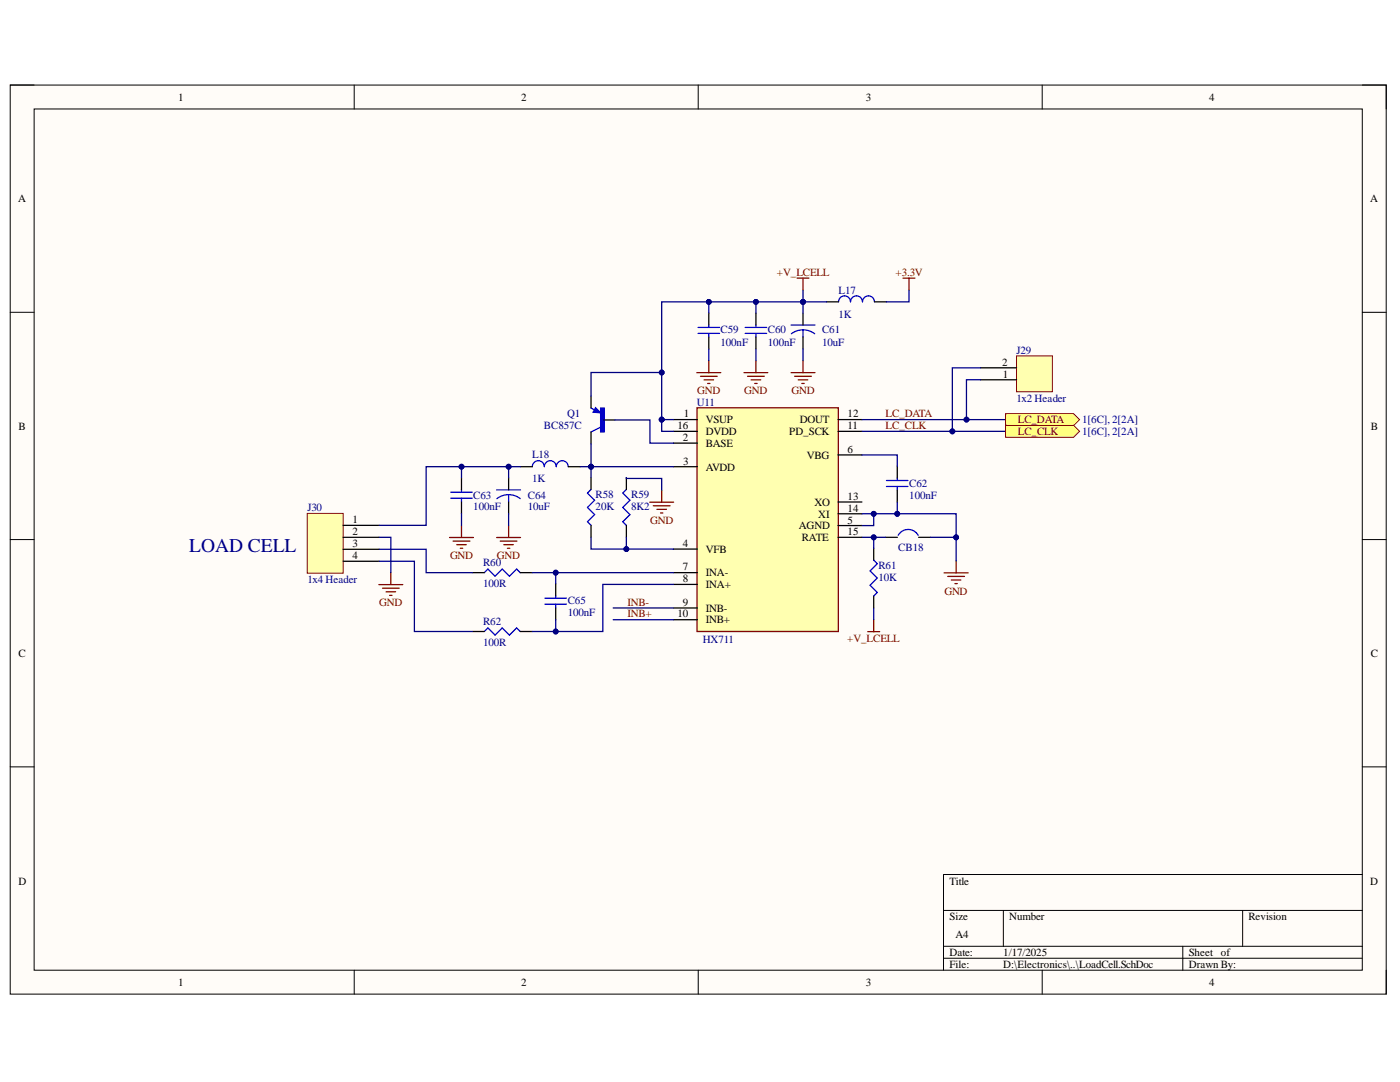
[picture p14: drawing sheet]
<svg xmlns="http://www.w3.org/2000/svg" width="279mm" height="216mm" viewBox="0 0 279 216" stroke-linecap="round" stroke-linejoin="round" font-family="sans-serif">
<defs><g id="words">
<text font-size="3.9" fill="#000080" x="37.8" y="110.2">LOAD CELL</text>
<g font-size="2.2">
<text x="35.6" y="20.1">1</text>
<text x="104" y="20.1">2</text>
<text x="172.8" y="20.1">3</text>
<text x="241.3" y="20.1">4</text>
<text x="3.6" y="40.4">A</text>
<text x="273.5" y="40.4">A</text>
<text x="200" y="73">2</text>
<text x="200.1" y="75.3">1</text>
<text x="136.4" y="83.3">1</text>
<text x="169.1" y="83.3">12</text>
<text x="3.7" y="85.7">B</text>
<text x="135.2" y="85.6">16</text>
<text x="136.3" y="88">2</text>
<text x="140.8" y="84.4">VSUP</text>
<text x="140.8" y="86.8">DVDD</text>
<text x="140.8" y="89.2">BASE</text>
<text x="157.5" y="86.8">PD_SCK</text>
<text x="159.6" y="84.4">DOUT</text>
<text x="169.1" y="85.6">11</text>
<text x="273.6" y="85.7">B</text>
<text x="136.4" y="92.7">3</text>
<text x="140.8" y="93.9">AVDD</text>
<text x="161" y="91.5">VBG</text>
<text x="169.1" y="90.4">6</text>
<text x="162.5" y="100.9">XO</text>
<text x="169.1" y="99.7">13</text>
<text x="70.4" y="104.4">1</text>
<text x="70.4" y="106.8">2</text>
<text x="159.4" y="105.6">AGND</text>
<text x="163.3" y="103.3">XI</text>
<text x="169.1" y="102.1">14</text>
<text x="169.1" y="106.8">15</text>
<text x="169.1" y="104.5">5</text>
<text x="70.4" y="109.2">3</text>
<text x="70.4" y="111.6">4</text>
<text x="136.3" y="109.1">4</text>
<text x="136.3" y="113.8">7</text>
<text x="140.8" y="110.3">VFB</text>
<text x="160" y="108">RATE</text>
<text x="136.3" y="116.2">8</text>
<text x="140.8" y="115">INA-</text>
<text x="140.8" y="117.4">INA+</text>
<text x="135.2" y="123.2">10</text>
<text x="136.3" y="120.8">9</text>
<text x="140.8" y="122.1">INB-</text>
<text x="140.8" y="124.4">INB+</text>
<text x="3.7" y="131.1">C</text>
<text x="273.6" y="131.1">C</text>
<text x="3.7" y="176.5">D</text>
<text x="189.5" y="176.5">Title</text>
<text x="273.5" y="176.5">D</text>
<text x="189.5" y="183.6">Size</text>
<text x="201.4" y="183.6">Number</text>
<text x="249.1" y="183.6">Revision</text>
<text x="189.5" y="190.8">Date:</text>
<text x="190.7" y="187.2">A4</text>
<text x="200.2" y="190.8">1/17/2025</text>
<text x="237.2" y="190.8">Sheet of</text>
<text x="35.6" y="196.8">1</text>
<text x="104" y="196.8">2</text>
<text x="172.8" y="196.8">3</text>
<text x="189.5" y="193.1">File:</text>
<text x="200.2" y="193.1">D:\Electronics\..\LoadCell.SchDoc</text>
<text x="237.2" y="193.1">Drawn By:</text>
<text x="241.3" y="196.8">4</text>
</g>
<g font-size="2.2" fill="#800000">
<text x="155" y="55.1">+V_LCELL</text>
<text x="178.7" y="55.1">+3.3V</text>
<text x="139.1" y="78.7">GND</text>
<text x="148.5" y="78.7">GND</text>
<text x="158" y="78.7">GND</text>
<text x="176.7" y="83.3">LC_DATA</text>
<text x="176.7" y="85.6">LC_CLK</text>
<text x="203.1" y="84.4">LC_DATA</text>
<text x="203.1" y="86.8">LC_CLK</text>
<text x="129.8" y="104.5">GND</text>
<text x="89.8" y="111.6">GND</text>
<text x="99.2" y="111.6">GND</text>
<text x="188.5" y="118.6">GND</text>
<text x="75.7" y="121">GND</text>
<text x="125.2" y="120.8">INB-</text>
<text x="125.2" y="123.2">INB+</text>
<text x="169.1" y="128">+V_LCELL</text>
</g>
<g font-size="2.2" fill="#000080">
<text x="167.4" y="58.6">L17</text>
<text x="167.4" y="63.4">1K</text>
<text x="143.8" y="69">100nF</text>
<text x="143.8" y="66.5">C59</text>
<text x="153.3" y="69">100nF</text>
<text x="153.3" y="66.5">C60</text>
<text x="164.1" y="69">10uF</text>
<text x="164.1" y="66.5">C61</text>
<text x="202.8" y="70.6">J29</text>
<text x="113.2" y="83.3">Q1</text>
<text x="139.1" y="81">U11</text>
<text x="202.8" y="80.1">1x2 Header</text>
<text x="108.6" y="85.6">BC857C</text>
<text x="215.9" y="84.4">1[6C], 2[2A]</text>
<text x="215.9" y="86.8">1[6C], 2[2A]</text>
<text x="106.2" y="91.5">L18</text>
<text x="94.5" y="101.8">100nF</text>
<text x="94.5" y="99.5">C63</text>
<text x="105.4" y="101.8">10uF</text>
<text x="105.4" y="99.5">C64</text>
<text x="106.2" y="96.3">1K</text>
<text x="118.9" y="101.8">20K</text>
<text x="118.9" y="99.4">R58</text>
<text x="126" y="101.8">8K2</text>
<text x="126" y="99.4">R59</text>
<text x="181.5" y="99.5">100nF</text>
<text x="181.5" y="97.1">C62</text>
<text x="61.3" y="102">J30</text>
<text x="96.4" y="112.9">R60</text>
<text x="175.3" y="113.5">R61</text>
<text x="179.3" y="109.9">CB18</text>
<text x="61.3" y="116.4">1x4 Header</text>
<text x="96.4" y="117.2">100R</text>
<text x="175.3" y="115.9">10K</text>
<text x="96.4" y="124.6">R62</text>
<text x="113.3" y="123">100nF</text>
<text x="113.3" y="120.6">C65</text>
<text x="96.4" y="128.9">100R</text>
<text x="140.2" y="128.4">HX711</text>
</g>
</g></defs>
<path d="M2 17h274.6v181.4h-274.6z" fill-rule="evenodd" fill="#fffcf8"/>
<path d="M2 17h274.6v181.4h-274.6z" fill="none" stroke="#000" stroke-width=".2"/>
<path d="M6.8 21.7h265.1v171.9h-265.1z" fill-rule="evenodd" fill="#fffcf8"/>
<g fill="none" stroke="#000" stroke-width=".2">
<path d="M2 17h4.8M70.7 17v4.7M139.3 17v4.7M208 17v4.7M271.9 17h4.7v4.7M6.8 21.7h265.1v171.9h-265.1zM2 62.3h4.8M271.9 62.3h4.7M2 107.7h4.8M271.9 107.7h4.7M2 153h4.8M271.9 153h4.7"/>
<path d="M271.9 174.5h-83.6v19.1M70.7 193.6v4.8M139.3 193.6v4.8M188.3 181.7h83.6M188.3 188.8h83.6M188.3 191.2h83.6M200.2 181.7v7.1M208 193.6v4.8M236.1 188.8v4.8M248 181.7v7.1M276.6 193.6v4.8"/>
</g>
<path d="M139.1 81.4h28.2v44.6h-28.2z" fill-rule="evenodd" fill="#ffffb0"/>
<g fill="none" stroke="#800000" stroke-width=".25">
<path d="M159.1 55.5h2.4M160.3 55.5v2.4M180.2 55.5h2.4M181.4 55.5v2.4M139.1 74.4h4.7M139.8 75.1h3.3M140.5 75.8h1.9M141.2 76.5h.5M141.5 72v2.4M148.5 74.4h4.7M149.2 75.1h3.3M149.9 75.8h1.9"/>
<path d="M150.6 76.5h.5M150.9 72v2.4M157.9 74.4h4.7M158.6 75.1h3.3M159.3 75.8h1.9M160 76.5h.5M160.3 72v2.4M132.1 97.8v2.4M139.1 81.4h28.2v44.6h-28.2zM75.6 116.7h4.8M76.3 117.4h3.4M77 118.1h2"/>
<path d="M77.8 118.8h.4M78 114.3v2.4M89.7 107.3h4.8M90.4 108h3.4M91.1 108.7h2M91.9 109.4h.4M92.1 104.9v2.4M99.1 107.3h4.8M99.8 108h3.4M100.5 108.7h2M101.3 109.4h.4M101.5 104.9v2.4"/>
<path d="M129.7 100.2h4.7M130.4 100.9h3.3M131.1 101.6h1.9M131.8 102.4h.5M188.4 114.3h4.8M189.1 115h3.4M189.9 115.7h1.9M190.6 116.5h.5M190.8 111.9v2.4M173.2 126h2.4M174.4 123.7v2.3"/>
</g>
<g fill="none" stroke="#000" stroke-width=".25">
<path d="M141.5 62.5v2.4M141.5 67.2v2.4M150.9 62.5v2.4M150.9 67.2v2.4M160.3 62.5v2.4M160.3 67.2v2.4M165 60.2h2.3M174.5 60.2h2.4M92.1 95.4v2.3M101.5 95.4v2.3M103.9 93.1h2.3M113.4 93.1h2.4"/>
<path d="M118 95.3v2.4M125 95.3v2.4M134.4 86.1h4.8M134.4 83.7h4.8M134.4 93.1h4.8M134.4 88.4h4.8M167.2 86.1h4.8M167.2 83.7h4.8M167.2 90.8h4.8M179.1 93v2.4M179.1 97.8v2.4M92.1 100.1v2.4"/>
<path d="M94.3 114.3h2.4M101.5 100.1v2.4M103.8 114.3h2.4M110.9 116.5v2.4M118 104.8v2.4M125 104.8v2.4M134.4 109.6h4.8M134.4 114.3h4.8M134.4 116.6h4.8M167.2 102.5h4.8M167.2 100.2h4.8M167.2 107.2h4.8"/>
<path d="M167.2 104.9h4.8M174.4 109.4v2.4M174.4 118.9v2.4M176.7 107.2h2.4M183.3 107.2h2.4M94.3 126h2.4M103.8 126h2.4M110.9 121.3v2.4M134.4 121.3h4.8M134.4 123.7h4.8"/>
</g>
<g fill="none" stroke="#00f" stroke-width=".25">
<path d="M139.3 66.5h4.3M139.3 65.3h4.3M141.5 64.9v.4M141.5 66.5v.7M148.7 66.5h4.3M148.7 65.3h4.3M150.9 64.9v.4M150.9 66.5v.7M157.9 64.9h4.7M160.3 65.8l1 .1 1.3 .7M160.3 65.8l-1 .1-1.4 .7M160.3 65.8v1.4"/>
<path d="M167.3 60.2a1.19 1.19 0 0 1 1.2-1.2 1.19 1.19 0 0 1 1.2 1.2 1.19 1.19 0 0 1 1.2-1.2 1.19 1.19 0 0 1 1.2 1.2 1.2 1.2 0 0 1 1.2-1.2 1.2 1.2 0 0 1 1.2 1.2M90 99.4h4.2M90 98.2h4.2M92.1 97.7v.5M92.1 99.4v.7M99.1 97.7h4.8M101.5 98.7l1.5 .3 .8 .5M101.5 98.7l-1.5 .3-.8 .5M101.5 98.7v1.4M106.2 93.1a1.19 1.19 0 0 1 1.2-1.2 1.19 1.19 0 0 1 1.2 1.2 1.19 1.19 0 0 1 1.2-1.2 1.19 1.19 0 0 1 1.2 1.2 1.2 1.2 0 0 1 1.2-1.2 1.2 1.2 0 0 1 1.2 1.2M118 97.7l-.8 .7 1.5 1.4-1.5 1.5 1.5 1.4-1.5 1.4 .8 .7M125 97.7l-.7 .7 1.4 1.4-1.4 1.5 1.4 1.4-1.4 1.4 .7 .7"/>
<path d="M176.9 97.1h4.3M176.9 95.9h4.3M179.1 95.4v.5M179.1 97.1v.7M96.7 114.3l.7-.8 1.4 1.5 1.4-1.5 1.5 1.5 1.4-1.5 .7 .8M108.8 119.4h4.3M110.9 118.9v.5M174.4 111.8l.7 .7-1.5 1.4 1.5 1.4-1.5 1.5 1.5 1.4-.7 .7M183.2 106.8a2.28 2.28 0 0 0-3.9 0M96.7 126l.7-.7 1.4 1.4 1.4-1.4 1.5 1.4 1.4-1.4 .7 .7M108.8 120.6h4.3M110.9 120.6v.7"/>
</g>
<path d="M119.9 81.4h.7v4.8h-.7z" fill-rule="evenodd" fill="#00f"/>
<path d="M118 81.4l.6 .4M119.9 81.4h.7v4.8h-.7zM119.9 85.2l-1.9 1" fill="none" stroke="#00f" stroke-width=".25"/>
<path d="M118.8 81.4l1.1 1-1.5-.1z" fill="#00f"/>
<path d="M118.8 81.4l1.1 1-1.5-.1z" fill="none" stroke="#00f" stroke-width=".25"/>
<path d="M118 79v2.4M118 86.2v2.4M120.3 83.8h2.4" fill="none" stroke="#000" stroke-width=".25"/>
<path d="M61.3 102.4h7.2v12h-7.2z" fill-rule="evenodd" fill="#ffffb0"/>
<path d="M61.3 102.4h7.2v12h-7.2z" fill="none" stroke="#800000" stroke-width=".2"/>
<path d="M68.5 104.8h7.1M68.5 107.2h7.1M68.5 109.6h7.1M68.5 112h7.1" fill="none" stroke="#000" stroke-width=".25"/>
<path d="M160.3 57.9v4.6" fill="none" stroke="#000080" stroke-width=".25"/>
<circle cx="160.3" cy="60.2" r=".48" fill="#000080"/>
<circle cx="160.3" cy="60.2" r=".48" fill="none" stroke="#000080" stroke-width=".2"/>
<path d="M181.4 57.9v2.3h-4.5M141.5 69.6v2.4M150.9 69.6v2.4M160.3 60.2h4.7" fill="none" stroke="#000080" stroke-width=".25"/>
<circle cx="160.3" cy="60.2" r=".48" fill="#000080"/>
<circle cx="160.3" cy="60.2" r=".48" fill="none" stroke="#000080" stroke-width=".2"/>
<path d="M160.3 60.2h-9.4v2.3" fill="none" stroke="#000080" stroke-width=".25"/>
<circle cx="160.3" cy="60.2" r=".48" fill="#000080"/>
<circle cx="160.3" cy="60.2" r=".48" fill="none" stroke="#000080" stroke-width=".2"/>
<circle cx="150.9" cy="60.2" r=".48" fill="#000080"/>
<circle cx="150.9" cy="60.2" r=".48" fill="none" stroke="#000080" stroke-width=".2"/>
<path d="M150.9 60.2h-9.4v2.3" fill="none" stroke="#000080" stroke-width=".25"/>
<circle cx="150.9" cy="60.2" r=".48" fill="#000080"/>
<circle cx="150.9" cy="60.2" r=".48" fill="none" stroke="#000080" stroke-width=".2"/>
<circle cx="141.5" cy="60.2" r=".48" fill="#000080"/>
<circle cx="141.5" cy="60.2" r=".48" fill="none" stroke="#000080" stroke-width=".2"/>
<path d="M160.3 69.6v2.4M103.9 93.1h-11.8v2.3M92.1 102.5v2.4M101.5 102.5v2.4" fill="none" stroke="#000080" stroke-width=".25"/>
<circle cx="101.5" cy="93.1" r=".48" fill="#000080"/>
<circle cx="101.5" cy="93.1" r=".48" fill="none" stroke="#000080" stroke-width=".2"/>
<circle cx="92.1" cy="93.1" r=".48" fill="#000080"/>
<circle cx="92.1" cy="93.1" r=".48" fill="none" stroke="#000080" stroke-width=".2"/>
<path d="M101.5 93.1v2.3" fill="none" stroke="#000080" stroke-width=".25"/>
<circle cx="101.5" cy="93.1" r=".48" fill="#000080"/>
<circle cx="101.5" cy="93.1" r=".48" fill="none" stroke="#000080" stroke-width=".2"/>
<path d="M118 93.1v2.2" fill="none" stroke="#000080" stroke-width=".25"/>
<circle cx="118" cy="93.1" r=".48" fill="#000080"/>
<circle cx="118" cy="93.1" r=".48" fill="none" stroke="#000080" stroke-width=".2"/>
<path d="M115.8 93.1h18.6" fill="none" stroke="#000080" stroke-width=".25"/>
<circle cx="118" cy="93.1" r=".48" fill="#000080"/>
<circle cx="118" cy="93.1" r=".48" fill="none" stroke="#000080" stroke-width=".2"/>
<path d="M118 107.2v2.4h16.4" fill="none" stroke="#000080" stroke-width=".25"/>
<circle cx="125" cy="109.6" r=".48" fill="#000080"/>
<circle cx="125" cy="109.6" r=".48" fill="none" stroke="#000080" stroke-width=".2"/>
<path d="M125 95.3v.2h7.1v2.3M125 107.2v2.4" fill="none" stroke="#000080" stroke-width=".25"/>
<circle cx="125" cy="109.6" r=".48" fill="#000080"/>
<circle cx="125" cy="109.6" r=".48" fill="none" stroke="#000080" stroke-width=".2"/>
<path d="M172 90.8h7.1v2.2M172 83.7h28.7" fill="none" stroke="#000080" stroke-width=".25"/>
<circle cx="192.9" cy="83.7" r=".48" fill="#000080"/>
<circle cx="192.9" cy="83.7" r=".48" fill="none" stroke="#000080" stroke-width=".2"/>
<path d="M172 86.1h28.7" fill="none" stroke="#000080" stroke-width=".25"/>
<circle cx="190.1" cy="86.1" r=".48" fill="#000080"/>
<circle cx="190.1" cy="86.1" r=".48" fill="none" stroke="#000080" stroke-width=".2"/>
<path d="M174.4 102.5v2.4h-2.4" fill="none" stroke="#000080" stroke-width=".25"/>
<circle cx="174.4" cy="102.5" r=".48" fill="#000080"/>
<circle cx="174.4" cy="102.5" r=".48" fill="none" stroke="#000080" stroke-width=".2"/>
<path d="M172 102.5h18.8v9.4" fill="none" stroke="#000080" stroke-width=".25"/>
<circle cx="174.4" cy="102.5" r=".48" fill="#000080"/>
<circle cx="174.4" cy="102.5" r=".48" fill="none" stroke="#000080" stroke-width=".2"/>
<circle cx="179.1" cy="102.5" r=".48" fill="#000080"/>
<circle cx="179.1" cy="102.5" r=".48" fill="none" stroke="#000080" stroke-width=".2"/>
<circle cx="190.8" cy="107.2" r=".48" fill="#000080"/>
<circle cx="190.8" cy="107.2" r=".48" fill="none" stroke="#000080" stroke-width=".2"/>
<path d="M179.1 100.2v2.3" fill="none" stroke="#000080" stroke-width=".25"/>
<circle cx="179.1" cy="102.5" r=".48" fill="#000080"/>
<circle cx="179.1" cy="102.5" r=".48" fill="none" stroke="#000080" stroke-width=".2"/>
<path d="M172 107.2h4.7" fill="none" stroke="#000080" stroke-width=".25"/>
<circle cx="174.4" cy="107.2" r=".48" fill="#000080"/>
<circle cx="174.4" cy="107.2" r=".48" fill="none" stroke="#000080" stroke-width=".2"/>
<path d="M174.4 107.2v2.2" fill="none" stroke="#000080" stroke-width=".25"/>
<circle cx="174.4" cy="107.2" r=".48" fill="#000080"/>
<circle cx="174.4" cy="107.2" r=".48" fill="none" stroke="#000080" stroke-width=".2"/>
<path d="M185.7 107.2h5.1" fill="none" stroke="#000080" stroke-width=".25"/>
<circle cx="190.8" cy="107.2" r=".48" fill="#000080"/>
<circle cx="190.8" cy="107.2" r=".48" fill="none" stroke="#000080" stroke-width=".2"/>
<path d="M106.2 114.3h28.2M174.4 121.3v2.4" fill="none" stroke="#000080" stroke-width=".25"/>
<circle cx="110.9" cy="114.3" r=".48" fill="#000080"/>
<circle cx="110.9" cy="114.3" r=".48" fill="none" stroke="#000080" stroke-width=".2"/>
<path d="M110.9 114.3v2.2" fill="none" stroke="#000080" stroke-width=".25"/>
<circle cx="110.9" cy="114.3" r=".48" fill="#000080"/>
<circle cx="110.9" cy="114.3" r=".48" fill="none" stroke="#000080" stroke-width=".2"/>
<path d="M110.9 123.7v2.3h-4.7" fill="none" stroke="#000080" stroke-width=".25"/>
<circle cx="110.9" cy="126" r=".48" fill="#000080"/>
<circle cx="110.9" cy="126" r=".48" fill="none" stroke="#000080" stroke-width=".2"/>
<path d="M134.4 116.6h-14.1v9.4h-9.4" fill="none" stroke="#000080" stroke-width=".25"/>
<circle cx="110.9" cy="126" r=".48" fill="#000080"/>
<circle cx="110.9" cy="126" r=".48" fill="none" stroke="#000080" stroke-width=".2"/>
<path d="M132.1 83.7v2.4h2.3" fill="none" stroke="#000080" stroke-width=".25"/>
<circle cx="132.1" cy="83.7" r=".48" fill="#000080"/>
<circle cx="132.1" cy="83.7" r=".48" fill="none" stroke="#000080" stroke-width=".2"/>
<path d="M118 88.6v4.5" fill="none" stroke="#000080" stroke-width=".25"/>
<circle cx="118" cy="93.1" r=".48" fill="#000080"/>
<circle cx="118" cy="93.1" r=".48" fill="none" stroke="#000080" stroke-width=".2"/>
<path d="M132.1 74.3h-14.1v4.7" fill="none" stroke="#000080" stroke-width=".25"/>
<circle cx="132.1" cy="74.3" r=".48" fill="#000080"/>
<circle cx="132.1" cy="74.3" r=".48" fill="none" stroke="#000080" stroke-width=".2"/>
<path d="M141.5 60.2h-9.4v23.5" fill="none" stroke="#000080" stroke-width=".25"/>
<circle cx="132.1" cy="83.7" r=".48" fill="#000080"/>
<circle cx="132.1" cy="83.7" r=".48" fill="none" stroke="#000080" stroke-width=".2"/>
<circle cx="132.1" cy="74.3" r=".48" fill="#000080"/>
<circle cx="132.1" cy="74.3" r=".48" fill="none" stroke="#000080" stroke-width=".2"/>
<circle cx="141.5" cy="60.2" r=".48" fill="#000080"/>
<circle cx="141.5" cy="60.2" r=".48" fill="none" stroke="#000080" stroke-width=".2"/>
<path d="M132.1 83.7h2.3" fill="none" stroke="#000080" stroke-width=".25"/>
<circle cx="132.1" cy="83.7" r=".48" fill="#000080"/>
<circle cx="132.1" cy="83.7" r=".48" fill="none" stroke="#000080" stroke-width=".2"/>
<path d="M92.1 93.1h-7v11.7h-9.5M122.7 83.8h7v4.6h4.7M75.6 107.2h2.4v7.1" fill="none" stroke="#000080" stroke-width=".25"/>
<circle cx="92.1" cy="93.1" r=".48" fill="#000080"/>
<circle cx="92.1" cy="93.1" r=".48" fill="none" stroke="#000080" stroke-width=".2"/>
<path d="M200.7 82.5h13.6l1.1 1.2-1.1 1.2h-13.6z" fill-rule="evenodd" fill="#ffff80"/>
<path d="M200.7 82.5h13.6l1.1 1.2-1.1 1.2h-13.6z" fill="none" stroke="#800000" stroke-width=".2"/>
<path d="M200.7 84.9h13.6l1.1 1.2-1.1 1.2h-13.6z" fill-rule="evenodd" fill="#ffff80"/>
<path d="M200.7 84.9h13.6l1.1 1.2-1.1 1.2h-13.6z" fill="none" stroke="#800000" stroke-width=".2"/>
<path d="M202.9 71h7.1v7.2h-7.1z" fill-rule="evenodd" fill="#ffffb0"/>
<path d="M202.9 71h7.1v7.2h-7.1z" fill="none" stroke="#800000" stroke-width=".2"/>
<path d="M195.7 75.8h7.2M195.7 73.4h7.2" fill="none" stroke="#000" stroke-width=".25"/>
<path d="M195.7 75.8h-2.8v7.9" fill="none" stroke="#000080" stroke-width=".25"/>
<circle cx="192.9" cy="83.7" r=".48" fill="#000080"/>
<circle cx="192.9" cy="83.7" r=".48" fill="none" stroke="#000080" stroke-width=".2"/>
<path d="M195.7 73.4h-5.6v12.7" fill="none" stroke="#000080" stroke-width=".25"/>
<circle cx="190.1" cy="86.1" r=".48" fill="#000080"/>
<circle cx="190.1" cy="86.1" r=".48" fill="none" stroke="#000080" stroke-width=".2"/>
<path d="M75.6 109.6h9.5v4.7h9.2M75.6 112h7.1v14h11.6M122.4 121.3h12M122.4 123.7h12" fill="none" stroke="#000080" stroke-width=".25"/>
<use href="#words"/>
</svg>
